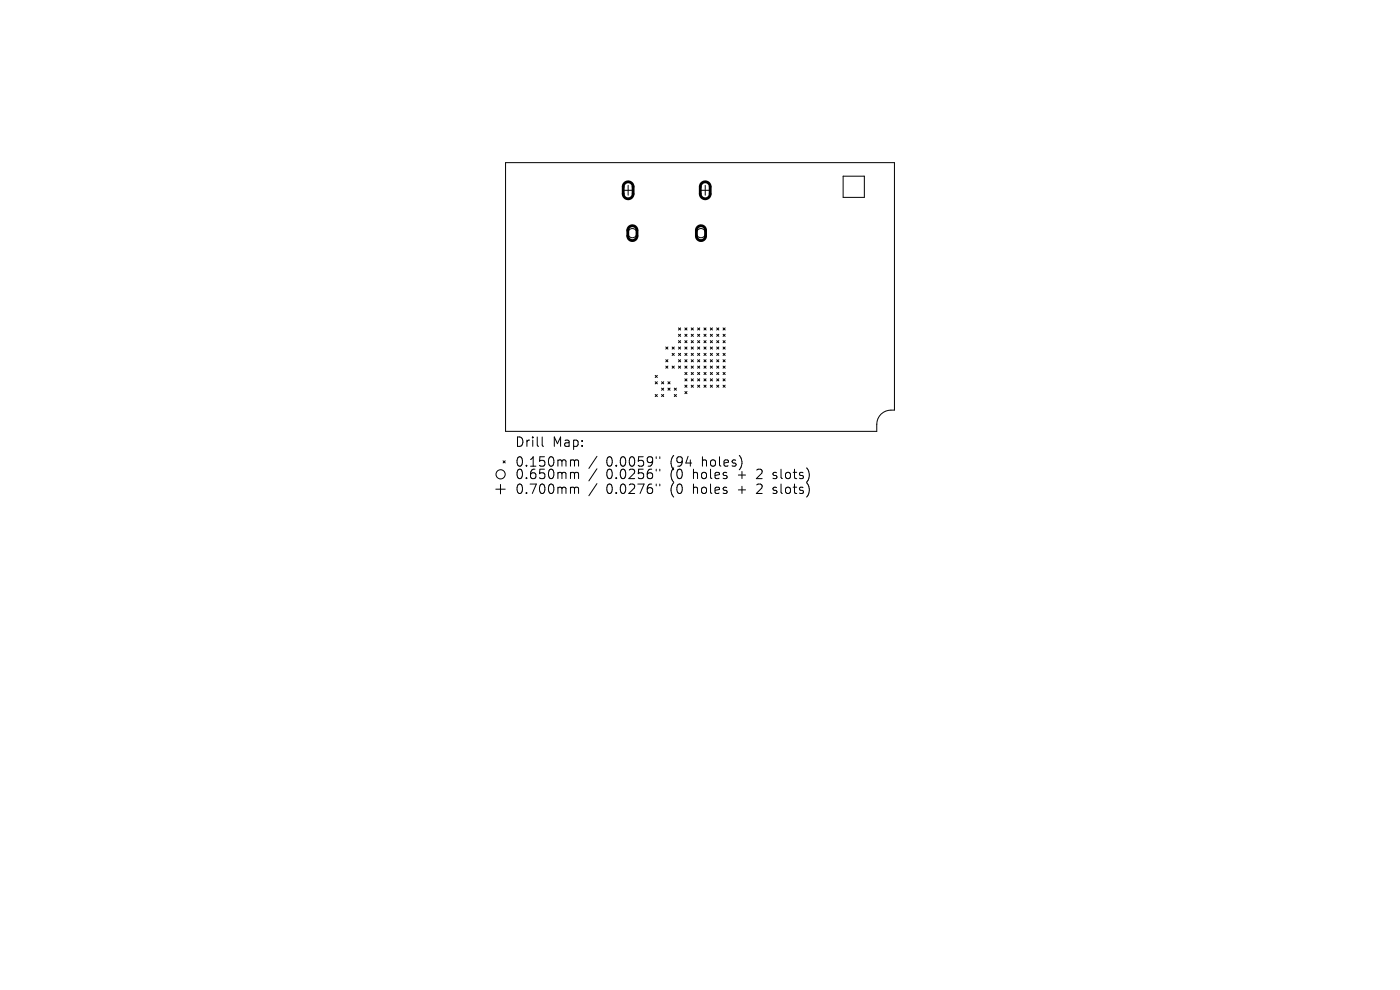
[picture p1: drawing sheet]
<svg xmlns="http://www.w3.org/2000/svg" width="297mm" height="210mm" viewBox="0 0 297 210" stroke-linecap="round" stroke-linejoin="round" font-family="sans-serif">
<defs><g id="words">
<g font-size="2.8">
<text x="109.2" y="95.1">Drill</text>
<text x="117.2" y="95.1">Map:</text>
<text x="109.2" y="99.3">0.150mm</text>
<text x="109.2" y="101.9">0.650mm</text>
<text x="128.6" y="99.3">0.0059&quot;</text>
<text x="128.6" y="101.9">0.0256&quot;</text>
<text x="142.3" y="99.3">(94</text>
<text x="142.3" y="101.9">(0</text>
<text x="147.3" y="101.9">holes</text>
<text x="149.2" y="99.3">holes)</text>
<text x="157" y="101.9">+</text>
<text x="161.2" y="101.9">2</text>
<text x="164.9" y="101.9">slots)</text>
<text x="109.2" y="105.1">0.700mm</text>
<text x="128.6" y="105.1">0.0276&quot;</text>
<text x="142.3" y="105.1">(0</text>
<text x="147.3" y="105.1">holes</text>
<text x="157" y="105.1">+</text>
<text x="161.2" y="105.1">2</text>
<text x="164.9" y="105.1">slots)</text>
</g>
</g></defs>
<g fill="none" stroke="#000" stroke-width=".21">
<path d="M107.3 34.5h82.5v52.5a3.1 3.1 0 0 0-3.8 3v1.5h-78.7zM133.3 39.3v2.1M149.6 39.3v2.1M178.9 37.4h4.5v4.5h-4.5zM132.2 40.4h2.1M148.6 40.4h2.1M139 79.6l.4 .5M139.4 79.6l-.4 .5M141.2 73.6l.5 .5M141.2 76.3l.5 .5M141.2 77.7l.5 .4M141.7 73.6l-.5 .5"/>
<path d="M141.7 76.3l-.5 .5M141.7 77.7l-.5 .4M142.6 75l.4 .4M142.6 77.7l.4 .4M142.6 73.6l.4 .5M143 75l-.4 .4M143 73.6l-.4 .5M143 77.7l-.4 .4M143.9 76.3l.5 .5M143.9 75l.5 .4M143.9 69.6l.5 .4M143.9 70.9l.5 .5"/>
<path d="M143.9 72.3l.5 .4M143.9 73.6l.5 .5M143.9 77.7l.5 .4M144.4 70.9l-.5 .5M144.4 73.6l-.5 .5M144.4 75l-.5 .4M144.4 72.3l-.5 .4M144.4 76.3l-.5 .5M144.4 69.6l-.5 .4M144.4 77.7l-.5 .4M145.3 77.7l.4 .4M145.3 76.3l.4 .5"/>
<path d="M145.3 70.9l.4 .5M145.3 72.3l.4 .4M145.3 73.6l.4 .5M145.3 75l.4 .4M145.3 79l.4 .5M145.3 69.6l.4 .4M145.7 69.6l-.4 .4M145.7 72.3l-.4 .4M145.7 73.6l-.4 .5M145.7 70.9l-.4 .5M145.7 75l-.4 .4M145.7 76.3l-.4 .5"/>
<path d="M145.7 77.7l-.4 .4M145.7 79l-.4 .5M146.6 79l.5 .5M146.6 77.7l.5 .4M146.6 72.3l.5 .4M146.6 73.6l.5 .5M146.6 75l.5 .4M146.6 76.3l.5 .5M146.6 70.9l.5 .5M146.6 69.6l.5 .4M147.1 70.9l-.5 .5M147.1 72.3l-.5 .4"/>
<path d="M147.1 69.6l-.5 .4M147.1 73.6l-.5 .5M147.1 75l-.5 .4M147.1 76.3l-.5 .5M147.1 77.7l-.5 .4M147.1 79l-.5 .5M148 73.6l.4 .5M148 75l.4 .4M148 76.3l.4 .5M148 77.7l.4 .4M148 72.3l.4 .4M148 70.9l.4 .5"/>
<path d="M148 69.6l.4 .4M148 79l.4 .5M148.4 69.6l-.4 .4M148.4 70.9l-.4 .5M148.4 72.3l-.4 .4M148.4 73.6l-.4 .5M148.4 75l-.4 .4M148.4 76.3l-.4 .5M148.4 77.7l-.4 .4M148.4 79l-.4 .5M149.3 75l.5 .4M149.3 76.3l.5 .5"/>
<path d="M149.3 73.6l.5 .5M149.3 72.3l.5 .4M149.3 70.9l.5 .5M149.3 69.6l.5 .4M149.3 77.7l.5 .4M149.3 79l.5 .5M149.8 69.6l-.5 .4M149.8 70.9l-.5 .5M149.8 72.3l-.5 .4M149.8 73.6l-.5 .5M149.8 75l-.5 .4M149.8 76.3l-.5 .5"/>
<path d="M149.8 77.7l-.5 .4M149.8 79l-.5 .5M150.7 75l.4 .4M150.7 73.6l.4 .5M150.7 72.3l.4 .4M150.7 70.9l.4 .5M150.7 79l.4 .5M150.7 69.6l.4 .4M150.7 76.3l.4 .5M150.7 77.7l.4 .4M151.1 69.6l-.4 .4M151.1 70.9l-.4 .5"/>
<path d="M151.1 72.3l-.4 .4M151.1 73.6l-.4 .5M151.1 75l-.4 .4M151.1 76.3l-.4 .5M151.1 77.7l-.4 .4M151.1 79l-.4 .5M152 73.6l.5 .5M152 72.3l.5 .4M152 70.9l.5 .5M152 77.7l.5 .4M152 79l.5 .5M152 69.6l.5 .4"/>
<path d="M152 75l.5 .4M152 76.3l.5 .5M152.5 69.6l-.5 .4M152.5 70.9l-.5 .5M152.5 72.3l-.5 .4M152.5 73.6l-.5 .5M152.5 75l-.5 .4M152.5 76.3l-.5 .5M152.5 77.7l-.5 .4M152.5 79l-.5 .5M153.4 72.3l.4 .4M153.4 79l.4 .5"/>
<path d="M153.4 70.9l.4 .5M153.4 76.3l.4 .5M153.4 77.7l.4 .4M153.4 69.6l.4 .4M153.4 73.6l.4 .5M153.4 75l.4 .4M153.8 69.6l-.4 .4M153.8 70.9l-.4 .5M153.8 72.3l-.4 .4M153.8 73.6l-.4 .5M153.8 75l-.4 .4M153.8 76.3l-.4 .5"/>
<path d="M153.8 77.7l-.4 .4M153.8 79l-.4 .5M106.7 97.8l.5 .4M107.2 97.8l-.5 .4M115 92.7v1.7l.3 .3M121.3 97.6h.3l.3 .2M121.9 97.8l.3-.2 .4 .1 .1 1.2M121.9 97.8v1.1M126.6 96.8l-1.7 2.6M126.6 99.4l-1.7 2.6M139 81l.4 .4M139 83.7l.4 .4"/>
<path d="M139.2 96.9v.4M139.2 99.5v.4M139.4 81l-.4 .4M139.4 83.7l-.4 .4M140 96.9v.4M140 99.5v.4M140.3 81l.5 .4M140.3 82.3l.5 .5M140.3 83.7l.5 .4M140.8 82.3l-.5 .5M140.8 81l-.5 .4M140.8 83.7l-.5 .4"/>
<path d="M141.7 82.3l.4 .5M141.7 81l.4 .4M142.1 81l-.4 .4M142.1 82.3l-.4 .5M143 83.7l.5 .4M143 82.3l.5 .5M143.5 82.3l-.5 .5M143.5 83.7l-.5 .4M145.3 80.4l.4 .4M145.3 81.7l.4 .5M145.3 83.1l.4 .4M145.7 80.4l-.4 .4"/>
<path d="M145.7 81.7l-.4 .5M145.7 83.1l-.4 .4M146.6 80.4l.5 .4M146.6 81.7l.5 .5M147.1 80.4l-.5 .4M147.1 81.7l-.5 .5M148 81.7l.4 .5M148 80.4l.4 .4M148.4 80.4l-.4 .4M148.4 81.7l-.4 .5M149.3 80.4l.5 .4M149.3 81.7l.5 .5"/>
<path d="M149.8 80.4l-.5 .4M149.8 81.7l-.5 .5M150.7 81.7l.4 .5M150.7 80.4l.4 .4M151.1 80.4l-.4 .4M151.1 81.7l-.4 .5M152 80.4l.5 .4M152 81.7l.5 .5M152.5 80.4l-.5 .4M152.5 81.7l-.5 .5M153.4 81.7l.4 .5M153.4 80.4l.4 .4"/>
<path d="M153.8 80.4l-.4 .4M153.8 81.7l-.4 .5M105.2 103.8h2M106.2 102.8v2M121.3 100.2h.3l.3 .3M121.3 103.3l.5 .1 .1 .2M121.9 100.5v1M121.9 103.6v1.1M121.9 100.5l.3-.3 .4 .1 .1 1.2M121.9 103.6l.3-.3 .4 .1 .1 1.3M126.6 102.6l-1.7 2.6M139.2 102.7v.4"/>
<path d="M140 102.7v.4M164 101.4l.2 .1M164 104.6l.2 .1M164.1 100.3v.5M164.1 103.4v.5"/>
<circle cx="134.2" cy="49.5" r=".97"/>
<circle cx="148.7" cy="49.5" r=".97"/>
<circle cx="106.2" cy="100.6" r=".97"/>
</g>
<path d="M132.5 38.9a1.05 1.05 0 0 1 1.2-.3 1.05 1.05 0 0 1 .6 1v1.5a1.05 1.05 0 0 1-1 1.1 1.05 1.05 0 0 1-1.1-1.1v-1.7zM148.9 38.9a1.05 1.05 0 0 1 1.1-.3 1.05 1.05 0 0 1 .7 1v1.5a1.05 1.05 0 0 1-1.1 1.1 1.05 1.05 0 0 1-1-1.1v-1.7zM133.5 48.2a.98 .98 0 0 1 1-.2 .98 .98 0 0 1 .6 .9v1.2a.97 .97 0 0 1-.9 .9 .97 .97 0 0 1-1-.9v-1.4zM148 48.2a.98 .98 0 0 1 1.1-.2 .98 .98 0 0 1 .6 .9v1.2a.98 .98 0 0 1-1 .9 .98 .98 0 0 1-1-.9v-1.4z" fill="none" stroke="#000" stroke-width=".6"/>
<use href="#words"/>
</svg>
